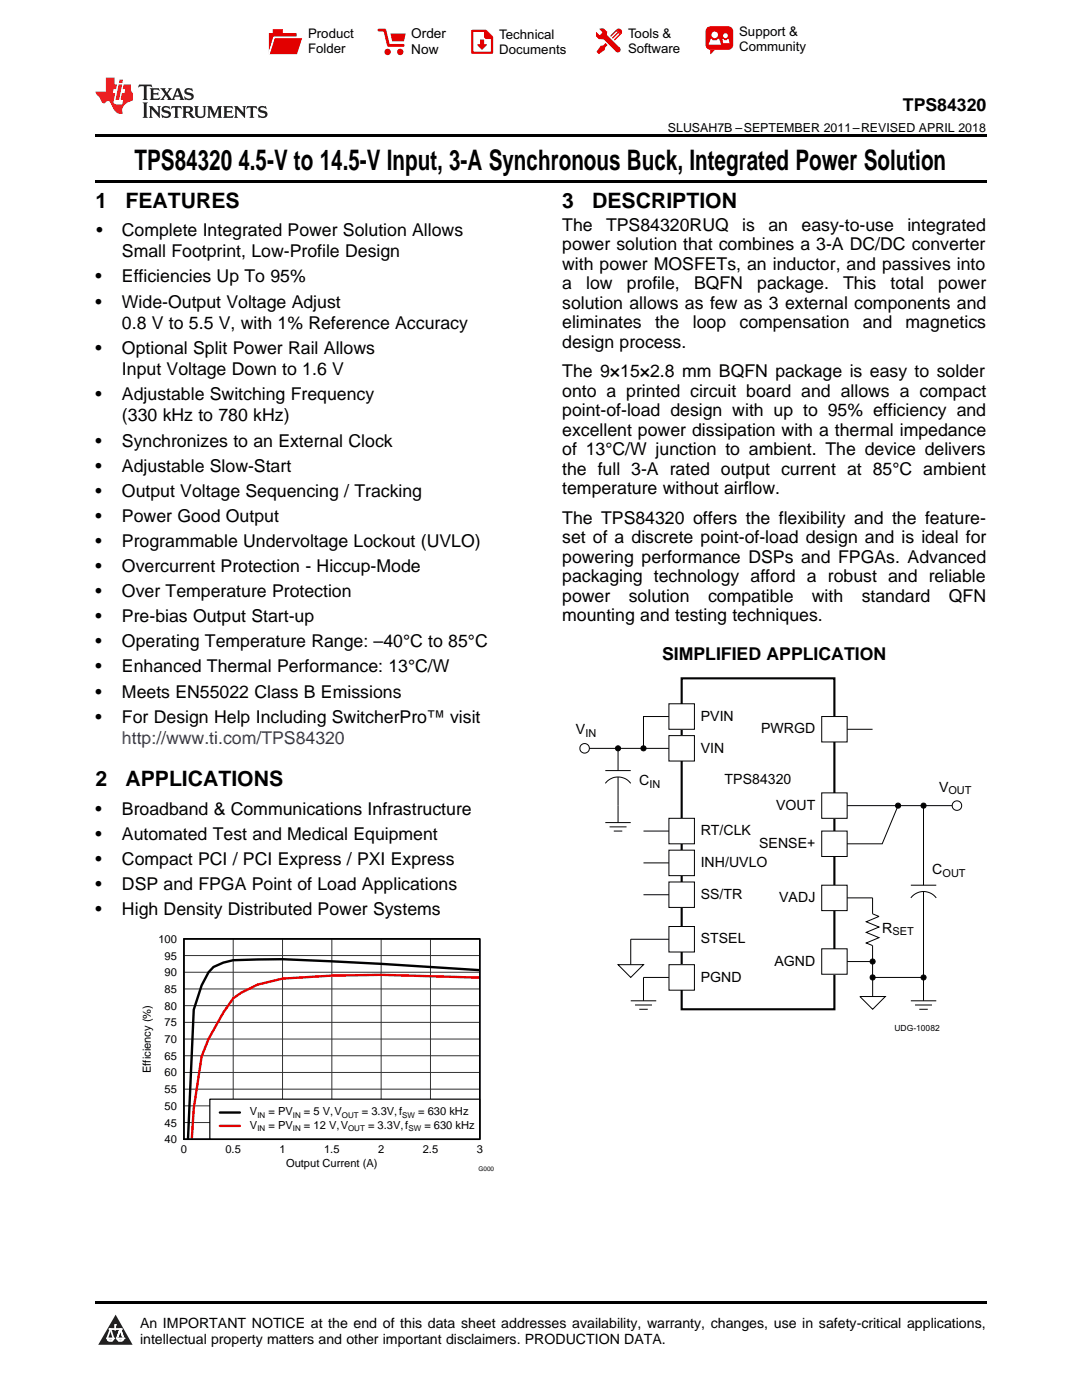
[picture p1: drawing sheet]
<svg xmlns="http://www.w3.org/2000/svg" width="216mm" height="279mm" viewBox="0 0 216 279" stroke-linecap="round" stroke-linejoin="round" font-family="sans-serif">
<defs><g id="words">
<g font-size="5.6">
<text x="26.8" y="33.9">TPS84320</text>
<text x="47.6" y="33.9">4.5-V to 14.5-V Input, 3-A Synchronous Buck, Integrated Power Solution</text>
</g>
<g font-size="4.2">
<text x="19" y="41.4">1</text>
<text x="25" y="41.4">FEATURES</text>
<text x="112.2" y="41.4">3</text>
<text x="118.2" y="41.4">DESCRIPTION</text>
<text x="19" y="156.9">2</text>
<text x="25" y="156.9">APPLICATIONS</text>
</g>
<g font-size="3.5">
<text x="180.2" y="22.2">TPS84320</text>
<text x="19.2" y="47.1">•</text>
<text x="24.3" y="47.1">Complete Integrated Power Solution Allows</text>
<text x="112.2" y="46.1">The</text>
<text x="120.9" y="46.1">TPS84320RUQ</text>
<text x="148.1" y="46.1">is</text>
<text x="153.3" y="46.1">an</text>
<text x="159.9" y="46.1">easy-to-use</text>
<text x="181.1" y="46.1">integrated</text>
<text x="24.3" y="51.4">Small Footprint, Low-Profile Design</text>
<text x="112.2" y="50">power solution that combines a 3-A DC/DC converter</text>
<text x="112.2" y="53.8">with power MOSFETs, an inductor, and passives into</text>
<text x="19" y="56.4">•</text>
<text x="24.3" y="56.4">Efficiencies Up To 95%</text>
<text x="112.2" y="57.7">a</text>
<text x="117" y="57.7">low</text>
<text x="125.1" y="57.7">profile,</text>
<text x="138.5" y="57.7">BQFN</text>
<text x="151.1" y="57.7">package.</text>
<text x="168.2" y="57.7">This</text>
<text x="177.7" y="57.7">total</text>
<text x="187.2" y="57.7">power</text>
<text x="19" y="61.4">•</text>
<text x="24.3" y="61.4">Wide-Output Voltage Adjust</text>
<text x="24.3" y="65.6">0.8 V to 5.5 V, with 1% Reference Accuracy</text>
<text x="112.2" y="61.6">solution allows as few as 3 external components and</text>
<text x="112.2" y="65.5">eliminates</text>
<text x="130.7" y="65.5">the</text>
<text x="138.3" y="65.5">loop</text>
<text x="147.6" y="65.5">compensation</text>
<text x="172.2" y="65.5">and</text>
<text x="180.7" y="65.5">magnetics</text>
<text x="19" y="70.6">•</text>
<text x="24.3" y="70.6">Optional Split Power Rail Allows</text>
<text x="112.2" y="69.4">design process.</text>
<text x="24.3" y="74.9">Input Voltage Down to 1.6 V</text>
<text x="112.2" y="75.3">The 9×15×2.8 mm BQFN package is easy to solder</text>
<text x="19" y="79.9">•</text>
<text x="24.3" y="79.9">Adjustable Switching Frequency</text>
<text x="112.2" y="79.2">onto a printed circuit board and allows a compact</text>
<text x="112.2" y="83.1">point-of-load design with up to 95% efficiency and</text>
<text x="19" y="89.1">•</text>
<text x="24.3" y="84.1">(330 kHz to 780 kHz)</text>
<text x="24.3" y="89.1">Synchronizes to an External Clock</text>
<text x="112.2" y="87">excellent power dissipation with a thermal impedance</text>
<text x="19" y="94.1">•</text>
<text x="24.3" y="94.1">Adjustable Slow-Start</text>
<text x="112.2" y="90.8">of 13°C/W junction to ambient. The device delivers</text>
<text x="112.2" y="94.7">the full 3-A rated output current at 85°C ambient</text>
<text x="19" y="99.1">•</text>
<text x="24.3" y="99.1">Output Voltage Sequencing / Tracking</text>
<text x="112.2" y="98.6">temperature without airflow.</text>
<text x="19" y="104.1">•</text>
<text x="24.3" y="104.1">Power Good Output</text>
<text x="112.2" y="104.6">The TPS84320 offers the flexibility and the feature-</text>
<text x="19" y="109.1">•</text>
<text x="24.3" y="109.1">Programmable Undervoltage Lockout (UVLO)</text>
<text x="112.2" y="108.4">set of a discrete point-of-load design and is ideal for</text>
<text x="112.2" y="112.3">powering performance DSPs and FPGAs. Advanced</text>
<text x="19" y="114.2">•</text>
<text x="19" y="119.2">•</text>
<text x="24.3" y="114.2">Overcurrent Protection - Hiccup-Mode</text>
<text x="24.3" y="119.2">Over Temperature Protection</text>
<text x="112.2" y="116.2">packaging technology afford a robust and reliable</text>
<text x="19" y="124.2">•</text>
<text x="24.3" y="124.2">Pre-bias Output Start-up</text>
<text x="112.2" y="120.1">power</text>
<text x="112.2" y="124">mounting and testing techniques.</text>
<text x="125.5" y="120.1">solution</text>
<text x="141.3" y="120.1">compatible</text>
<text x="162" y="120.1">with</text>
<text x="171.9" y="120.1">standard</text>
<text x="189.3" y="120.1">QFN</text>
<text x="19" y="129.2">•</text>
<text x="24.3" y="129.2">Operating Temperature Range: –40°C to 85°C</text>
<text x="132.1" y="131.7">SIMPLIFIED APPLICATION</text>
<text x="19" y="134.2">•</text>
<text x="24.3" y="134.2">Enhanced Thermal Performance: 13°C/W</text>
<text x="19" y="139.2">•</text>
<text x="24.3" y="139.2">Meets EN55022 Class B Emissions</text>
<text x="19" y="144.2">•</text>
<text x="24.3" y="144.2">For Design Help Including SwitcherPro™ visit</text>
<text x="19" y="162.6">•</text>
<text x="19" y="167.6">•</text>
<text x="24.3" y="162.6">Broadband &amp; Communications Infrastructure</text>
<text x="24.3" y="167.6">Automated Test and Medical Equipment</text>
<text x="19" y="172.6">•</text>
<text x="24.3" y="172.6">Compact PCI / PCI Express / PXI Express</text>
<text x="19" y="177.6">•</text>
<text x="24.3" y="177.6">DSP and FPGA Point of Load Applications</text>
<text x="19" y="182.6">•</text>
<text x="24.3" y="182.6">High Density Distributed Power Systems</text>
</g>
<text font-size="3.5" fill="#0000c8" x="24.3" y="148.4">http://www.ti.com/TPS84320</text>
<g font-size="2.8" fill="#010202">
<text x="139.8" y="143.8">PVIN</text>
<text x="114.9" y="146.5">V</text>
<text x="151.9" y="146.4">PWRGD</text>
<text x="139.8" y="150.2">VIN</text>
<text x="127.5" y="156.7">C</text>
<text x="144.6" y="156.5">TPS84320</text>
<text x="154.9" y="161.6">VOUT</text>
<text x="187.4" y="158">V</text>
<text x="139.8" y="166.7">RT/CLK</text>
<text x="139.8" y="173">INH/UVLO</text>
<text x="151.5" y="169.2">SENSE+</text>
<text x="139.8" y="179.4">SS/TR</text>
<text x="186" y="174.5">C</text>
<text x="155.5" y="180">VADJ</text>
<text x="139.8" y="188.3">STSEL</text>
<text x="176" y="186.1">R</text>
<text x="139.8" y="195.9">PGND</text>
<text x="154.5" y="192.7">AGND</text>
</g>
<g font-size="2.8">
<text x="27.9" y="265">An IMPORTANT NOTICE at the end of this data sheet addresses availability, warranty, changes, use in safety-critical applications,</text>
<text x="27.9" y="268.2">intellectual property matters and other important disclaimers. PRODUCTION DATA.</text>
</g>
<g font-size="2.7">
<text x="82.1" y="7.7">Order</text>
<text x="82.1" y="10.7">Now</text>
</g>
<g font-size="2.6">
<text x="61.5" y="7.6">Product</text>
<text x="61.5" y="10.6">Folder</text>
<text x="99.6" y="7.8">Technical</text>
<text x="99.6" y="10.8">Documents</text>
<text x="125.3" y="7.6">Tools &amp;</text>
<text x="125.3" y="10.6">Software</text>
<text x="147.5" y="7.2">Support &amp;</text>
<text x="147.5" y="10.2">Community</text>
</g>
<text font-size="2.5" x="133.3" y="26.3">SLUSAH7B –SEPTEMBER 2011–REVISED APRIL 2018</text>
<g font-size="2.2" fill="#010202">
<text x="116.8" y="147">IN</text>
<text x="129.6" y="157.2">IN</text>
<text x="189.2" y="158.5">OUT</text>
<text x="188.1" y="175">OUT</text>
<text x="178.1" y="186.6">SET</text>
</g>
<g font-size="2.2">
<text x="31.6" y="188.2">100</text>
<text x="32.9" y="191.5">95</text>
<text x="32.9" y="194.8">90</text>
<text x="32.9" y="201.5">80</text>
<text x="32.9" y="198.2">85</text>
<text x="32.9" y="208.2">70</text>
<text x="32.9" y="204.8">75</text>
<text x="30.1" y="214.2" transform="rotate(-90 30.1 214.2)">Efficiency (%)</text>
<text x="32.9" y="214.8">60</text>
<text x="32.9" y="211.5">65</text>
<text x="32.9" y="221.5">50</text>
<text x="32.9" y="218.2">55</text>
<text x="32.9" y="224.8">45</text>
<text x="49.9" y="222.6">V</text>
<text x="49.9" y="225.3">V</text>
<text x="53.6" y="222.6">= PV</text>
<text x="53.6" y="225.3">= PV</text>
<text x="60.6" y="222.6">= 5 V, V</text>
<text x="60.6" y="225.3">= 12 V, V</text>
<text x="72.2" y="222.6">= 3.3V, f</text>
<text x="73.4" y="225.3">= 3.3V, f</text>
<text x="83.4" y="222.6">= 630 kHz</text>
<text x="84.7" y="225.3">= 630 kHz</text>
<text x="32.9" y="228.2">40</text>
<text x="36.1" y="230.1">0</text>
<text x="45" y="230.1">0.5</text>
<text x="55.8" y="230.1">1</text>
<text x="57.1" y="232.8">Output Current (A)</text>
<text x="64.7" y="230.1">1.5</text>
<text x="75.4" y="230.1">2</text>
<text x="84.4" y="230.1">2.5</text>
<text x="95.1" y="230.1">3</text>
</g>
<text font-size="1.7" fill="#010202" x="178.5" y="205.7">UDG-10082</text>
<g font-size="1.6">
<text x="51.4" y="223">IN</text>
<text x="51.4" y="225.7">IN</text>
<text x="58.4" y="223">IN</text>
<text x="58.4" y="225.7">IN</text>
<text x="68.2" y="223">OUT</text>
<text x="69.5" y="225.7">OUT</text>
<text x="80.3" y="223">SW</text>
<text x="81.5" y="225.7">SW</text>
</g>
<text font-size="1.3" x="95.5" y="233.7">G000</text>
</g></defs>
<path d="M23.1 262.4l3.4 6h-6.9z" fill="#231f20"/>
<path d="M21.4 267.1h1.2l-.3 .5h-.3a.55 .55 0 0 1-.6-.5z" fill-rule="evenodd" fill="#fff"/>
<path d="M21.4 267.1h1.2l-.3 .5h-.3a.55 .55 0 0 1-.6-.5z" fill="none" stroke="#231f20" stroke-width=".34"/>
<path d="M21.4 267.1l1.2 .1-.3 .4h-.5z" fill="none" stroke="#fff" stroke-width=".34"/>
<path d="M23 265.3h.1" fill="none" stroke="#fff" stroke-width=".34"/>
<path d="M23 264.4v.9z" fill="#fff"/>
<path d="M23 264.4v.9z" fill="none" stroke="#fff" stroke-width=".34"/>
<circle cx="23" cy="264.4" r=".17" fill="#fff"/>
<path d="M21.9 265.2h.1" fill="none" stroke="#fff" stroke-width=".34"/>
<path d="M21.9 265.2h2.3z" fill="#fff"/>
<path d="M21.9 265.2h2.3z" fill="none" stroke="#fff" stroke-width=".34"/>
<circle cx="24.2" cy="265.2" r=".17" fill="#fff"/>
<path d="M23.3 267.1h.1" fill="none" stroke="#fff" stroke-width=".34"/>
<path d="M24 265.2l-.7 1.9z" fill="#fff"/>
<path d="M24 265.2l-.7 1.9z" fill="none" stroke="#fff" stroke-width=".34"/>
<path d="M24 265.2l.7 1.9z" fill="#fff"/>
<path d="M24 265.2l.7 1.9z" fill="none" stroke="#fff" stroke-width=".34"/>
<path d="M24.6 267.1h.1" fill="none" stroke="#fff" stroke-width=".34"/>
<circle cx="21.4" cy="267.1" r=".17" fill="#fff"/>
<path d="M22.1 265.2l-.7 1.9z" fill="#fff"/>
<path d="M22.1 265.2l-.7 1.9z" fill="none" stroke="#fff" stroke-width=".34"/>
<path d="M22.1 265.2l.5 1.9z" fill="#fff"/>
<path d="M22.1 265.2l.5 1.9z" fill="none" stroke="#fff" stroke-width=".34"/>
<circle cx="22.6" cy="267.1" r=".17" fill="#fff"/>
<path d="M23.4 267.1h1.3a.65 .65 0 0 1-.7 .5 .65 .65 0 0 1-.6-.5z" fill-rule="evenodd" fill="#fff"/>
<path d="M23.4 267.1h1.3a.65 .65 0 0 1-.7 .5 .65 .65 0 0 1-.6-.5z" fill="none" stroke="#231f20" stroke-width=".34"/>
<path d="M23.4 267.1h1.3l-.4 .5h-.6z" fill="none" stroke="#fff" stroke-width=".34"/>
<path d="M23.3 267.1h.1" fill="none" stroke="#fff" stroke-width=".34"/>
<circle cx="24.7" cy="267.1" r=".17" fill="#fff"/>
<path d="M19 259.7h177.8v.5h-177.8z" fill="#000"/>
<path d="M36.7 187.4h59v40h-59z" fill="none" stroke="#000" stroke-width=".24"/>
<g fill="none" stroke="#333" stroke-width=".2">
<path d="M36.7 187.4h59v40h-59zM36.7 197.4h59M36.7 194h59M36.7 190.7h59M46.5 187.4v40M56.4 187.4v40M66.2 187.4v40M76.1 187.4v40M85.9 187.4v40M36.7 217.4h59M36.7 214h59M36.7 210.7h59"/>
<path d="M36.7 207.4h59M36.7 204h59M36.7 200.7h59M36.7 224h59M36.7 220.7h59"/>
</g>
<path d="M95.7 193.6l-19.6-1.2-19.7-1-9.9 .2-1.9 .5-2 .9-1 1-1.4 2.7-1.5 4.8-1.2 25.9" fill="none" stroke="#000" stroke-width=".48"/>
<path d="M95.7 195.1l-19.6-.6-9.9 .2-9.8 .6-4.9 1.2-3.4 1.6-1.6 1.1-1.9 2.9-3 5.2-1.4 3.5-1.5 10.4-.4 6.2" fill="none" stroke="#f00" stroke-width=".48"/>
<path d="M41.9 219.4h53.8v8h-53.8z" fill="#fff"/>
<path d="M41.9 219.4h53.8v8h-53.8z" fill="none" stroke="#000" stroke-width=".24"/>
<path d="M43.9 222h4" fill="none" stroke="#000" stroke-width=".48"/>
<path d="M43.9 224.7h4" fill="none" stroke="#f00" stroke-width=".48"/>
<path d="M36.7 187.4h59v40h-59z" fill="none" stroke="#000" stroke-width=".32"/>
<path d="M136 135.4h30.5v66h-30.5z" fill="none" stroke="#010202" stroke-width=".43"/>
<path d="M133.5 140.5h5.1v5h-5.1z" fill-rule="evenodd" fill="#fff"/>
<path d="M133.5 140.5h5.1v5h-5.1z" fill="none" stroke="#010202" stroke-width=".2"/>
<path d="M133.5 146.8h5.1v5.1h-5.1z" fill-rule="evenodd" fill="#fff"/>
<path d="M133.5 146.8h5.1v5.1h-5.1z" fill="none" stroke="#010202" stroke-width=".2"/>
<path d="M164 158.2h5v5.1h-5z" fill-rule="evenodd" fill="#fff"/>
<path d="M164 158.2h5v5.1h-5z" fill="none" stroke="#010202" stroke-width=".2"/>
<path d="M133.5 192.5h5.1v5.1h-5.1z" fill-rule="evenodd" fill="#fff"/>
<path d="M133.5 192.5h5.1v5.1h-5.1z" fill="none" stroke="#010202" stroke-width=".2"/>
<path d="M164 176.7h5v5h-5z" fill-rule="evenodd" fill="#fff"/>
<path d="M164 176.7h5v5h-5z" fill="none" stroke="#010202" stroke-width=".2"/>
<path d="M164 189.4h5v5h-5z" fill-rule="evenodd" fill="#fff"/>
<path d="M164 189.4h5v5h-5z" fill="none" stroke="#010202" stroke-width=".2"/>
<circle cx="179.2" cy="160.8" r=".51" fill="#010202"/>
<g fill="none" stroke="#010202" stroke-width=".2">
<path d="M169 160.8h10.2"/>
<circle cx="179.2" cy="160.8" r=".51"/>
</g>
<circle cx="184.3" cy="160.8" r=".51" fill="#010202"/>
<g fill="none" stroke="#010202" stroke-width=".2">
<path d="M169 179.2h5.1v3.2l1.3 .5-2.6 1.1 2.6 1-2.6 1.1 2.6 1-2.6 1.1 1.3 .5v3.2M179.2 160.8h5.1v15.9M181.7 179.2a3.2 3.2 0 0 1 5.1 0M181.7 176.7h5.1M184.3 177.9v21.8M181.7 199.7h5.1M182.6 200.6h3.4M183.4 201.4h1.7"/>
<circle cx="184.3" cy="160.8" r=".51"/>
</g>
<circle cx="174.1" cy="191.9" r=".51" fill="#010202"/>
<g fill="none" stroke="#010202" stroke-width=".2">
<path d="M169 191.9h5.1"/>
<circle cx="174.1" cy="191.9" r=".51"/>
</g>
<circle cx="190.9" cy="160.8" r=".95" fill="#fff"/>
<g fill="none" stroke="#010202" stroke-width=".2">
<path d="M184.3 160.8h5.7"/>
<circle cx="190.9" cy="160.8" r=".95"/>
</g>
<path d="M171.6 198.9h5.1l-2.6 2.5z" fill="#fff"/>
<path d="M125.9 199.7h5M133.5 195.1h-5.1v4.6M171.6 198.9h5.1l-2.6 2.5zM174.1 195.1v3.8M126.7 200.6h3.4M127.6 201.4h1.7" fill="none" stroke="#010202" stroke-width=".2"/>
<circle cx="128.4" cy="149.3" r=".51" fill="#010202"/>
<g fill="none" stroke="#010202" stroke-width=".2">
<path d="M133.5 143h-5.1v6.4h5.1"/>
<circle cx="128.4" cy="149.3" r=".51"/>
</g>
<circle cx="123.3" cy="149.3" r=".51" fill="#010202"/>
<g fill="none" stroke="#010202" stroke-width=".2">
<path d="M120.8 156.3a3.2 3.2 0 0 1 5.1 0M120.8 153.8h5.1M123.3 155.1v9.1M128.4 149.4h-5.1v4.4M120.8 164.2h5.1M121.6 165h3.4M122.5 165.9h1.7"/>
<circle cx="123.3" cy="149.3" r=".51"/>
</g>
<circle cx="116.7" cy="149.3" r=".95" fill="#fff"/>
<g fill="none" stroke="#010202" stroke-width=".2">
<path d="M117.6 149.4h5.7"/>
<circle cx="116.7" cy="149.3" r=".95"/>
</g>
<path d="M164 143h5v5.1h-5z" fill-rule="evenodd" fill="#fff"/>
<path d="M164 143h5v5.1h-5zM169 145.5h5.1" fill="none" stroke="#010202" stroke-width=".2"/>
<path d="M133.5 184.9h5.1v5.1h-5.1z" fill-rule="evenodd" fill="#fff"/>
<path d="M125.9 187.4h7.6M133.5 184.9h5.1v5.1h-5.1z" fill="none" stroke="#010202" stroke-width=".2"/>
<path d="M133.5 163.3h5.1v5.1h-5.1z" fill-rule="evenodd" fill="#fff"/>
<path d="M128.4 165.9h5.1M133.5 163.3h5.1v5.1h-5.1z" fill="none" stroke="#010202" stroke-width=".2"/>
<path d="M133.5 169.7h5.1v5.1h-5.1z" fill-rule="evenodd" fill="#fff"/>
<path d="M128.4 172.2h5.1M133.5 169.7h5.1v5.1h-5.1z" fill="none" stroke="#010202" stroke-width=".2"/>
<path d="M133.5 176h5.1v5.1h-5.1z" fill-rule="evenodd" fill="#fff"/>
<path d="M128.4 178.6h5.1M133.5 176h5.1v5.1h-5.1z" fill="none" stroke="#010202" stroke-width=".2"/>
<path d="M123.3 192.5h5.1l-2.5 2.6z" fill="#fff"/>
<path d="M123.3 192.5h5.1l-2.5 2.6zM125.9 187.4v5.1" fill="none" stroke="#010202" stroke-width=".2"/>
<circle cx="174.1" cy="195.1" r=".51" fill="#010202"/>
<g fill="none" stroke="#010202" stroke-width=".2">
<path d="M174.1 191.9v3.2"/>
<circle cx="174.1" cy="195.1" r=".51"/>
</g>
<circle cx="184.3" cy="195.1" r=".51" fill="#010202"/>
<g fill="none" stroke="#010202" stroke-width=".2">
<path d="M179.2 160.8l-3.2 7.6h-9.5M174.1 195.1h10.2"/>
<circle cx="184.3" cy="195.1" r=".51"/>
</g>
<path d="M164 165.9h5v5h-5z" fill-rule="evenodd" fill="#fff"/>
<path d="M164 165.9h5v5h-5z" fill="none" stroke="#010202" stroke-width=".2"/>
<path d="M19 35.9h177.8v.5h-177.8zM19 26.8h177.8v.6h-177.8z" fill="#000"/>
<path d="M27.7 16.9l-.1 .6 .6-.3h.5v.2v2.2l-.2 .4h1l-.2-.4v-2.2v-.2h.5l.6 .3-.2-.6zM29.9 17.6l.2 .4v1.6l-.2 .4h1.9l.1-.6a1.09 1.09 0 0 1-1.3 .1v-.6h.6l.4 .2v-.7l-.2 .2h-.8v-.6l.2-.1a1.01 1.01 0 0 1 1 .3l-.1-.6zM32 17.6l.9 1.2-1 1.2h.9l-.2-.3 .5-.7 .5 .7-.3 .3h1.7l-.2-.3 .1-.4h1l.1 .4-.2 .3h1l-.3-.4-.7-2h-.5l-1 2.2-.8-1.1 .9-1.1h-.9l.2 .2-.4 .7-.4-.7 .2-.2zM35.4 18l.4 1h-.8zM37 17.7a.66 .66 0 0 0-.2 .8 .66 .66 0 0 0 .6 .4l.7 .2 .1 .2a.8 .8 0 0 1-.7 .4 .8 .8 0 0 1-.7-.5l.1 .8 .2-.2a.94 .94 0 0 0 1.1 .1 .94 .94 0 0 0 .4-.9 1.48 1.48 0 0 0-1.3-.6v-.4a1.1 1.1 0 0 1 1.2 .2l-.2-.6-.2 .1-.5-.1zM28.5 20.4l.2 .4v2.3l-.2 .4h1l-.2-.4v-2.3l.2-.4zM29.7 21.2l.2 .4v1.5l-.2 .4h.8l-.3-.4 .1-1.3 1.6 1.8v-2l.2-.4h-.7l.2 .2v1.1l-1.2-1.3zM32.5 21.3a.66 .66 0 0 0-.2 .8 .66 .66 0 0 0 .6 .4l.6 .2 .2 .2a.8 .8 0 0 1-.8 .4 .8 .8 0 0 1-.7-.5l.2 .7 .2-.1a.94 .94 0 0 0 1 .1 .94 .94 0 0 0 .5-1 1.47 1.47 0 0 0-1.3-.6l-.1-.3a1.1 1.1 0 0 1 1.3 .2l-.2-.6-.2 .1-.5-.2zM34.3 21.2l-.2 .6a.64 .64 0 0 1 .8-.3v1.6l-.2 .4h1l-.3-.4 .1-1.6a.66 .66 0 0 1 .8 .3l-.2-.6zM36.3 21.2l.3 .4v1.5l-.3 .4h1l-.2-.2v-.7h.5l.1 .1a.8 .8 0 0 0 1.2 .7l-1-1a.62 .62 0 0 0 .6-.5 .62 .62 0 0 0-.6-.7zM37.1 21.5h.1a.48 .48 0 0 1 .6 0 .48 .48 0 0 1 .1 .6l-.2 .1-.6 .1zM38.7 21.2l.2 .2a2.29 2.29 0 0 0 .4 2 1.05 1.05 0 0 0 1.7-.7v-1.3l.2-.2h-.8l.2 .4v1.1a.61 .61 0 0 1-.6 .6 .61 .61 0 0 1-.6-.6v-1.1l.3-.4zM41.3 21.2l.3 .4v1.5l-.3 .4h.8l-.2-.4v-1.4l.8 1.9 .9-1.9v1.4l-.2 .4h.9l-.2-.4v-1.5l.2-.4h-.8l-.7 1.5-.6-1.5zM44.5 21.2l.2 .4v1.5l-.2 .4h1.9l.2-.6a1.1 1.1 0 0 1-1.4 .2v-.7h.6l.4 .2v-.6l-.2 .1-.8 .1v-.6l.2-.1a1.02 1.02 0 0 1 1.1 .2l-.2-.5zM46.7 21.2l.2 .4v1.5l-.2 .4h.8l-.3-.4 .1-1.3 1.6 1.8v-2l.2-.4h-.7l.2 .2v1.1l-1.2-1.3zM49.3 21.2l-.1 .6a.64 .64 0 0 1 .8-.3v1.6l-.3 .4h1l-.2-.4v-1.6a.66 .66 0 0 1 .8 .3l-.1-.6zM51.7 21.3a.66 .66 0 0 0-.2 .7 .66 .66 0 0 0 .7 .5l.6 .2 .1 .2a.8 .8 0 0 1-.7 .4 .8 .8 0 0 1-.7-.5l.1 .7 .2-.1a.94 .94 0 0 0 1.1 .1 .94 .94 0 0 0 .4-1 1.48 1.48 0 0 0-1.2-.6l-.1-.3a1.1 1.1 0 0 1 1.2 .2l-.2-.6-.1 .1-.6-.2z" fill="#231f20"/>
<path d="M21.1 15.5v2.8h-2v.4l.9 .9a.96 .96 0 0 0 1 1 .59 .59 0 0 1 .5-.4 .59 .59 0 0 1 .5 .3l.4 .8a1.61 1.61 0 0 0 2.1 1.3 1.63 1.63 0 0 1 1.1-2.2l.9-.3v-1.5a1.6 1.6 0 0 1-.4-1.7h-1.4l-.2 .9h.5l-.2 .8h-.5l-.2 1v.3h.5l-.2 .9h-.7a.74 .74 0 0 1-1-.6l.3-1.6h-.5l.2-.8h.5l.1-.9h-.4v-1.4zM23.7 16.9l-.7 3h.8l.6-3zM23.8 15.9l-.1 .7h.7l.2-.7z" fill="#ee1d23"/>
<g fill="#d60000">
<path d="M54.4 5.8h2v.8h2.8v4.2h-5.5v-4.2h.7z" fill-rule="evenodd"/>
<path d="M54.7 7.5h5.6l-1 3.3h-5.6z" fill-rule="evenodd"/>
</g>
<path d="M54.6 7.4h5.8l-.1 .1h-5.5l-1.1 3.3z" fill-rule="evenodd" fill="#fff"/>
<path d="M54.6 7.4h5.8l-.1 .1h-5.5l-1.1 3.3z" fill="none" stroke="#fff" stroke-width=".2"/>
<path d="M75.6 6h1.2l.7 3.1h3" fill="none" stroke="#d60000" stroke-width=".56"/>
<g fill="#d60000">
<path d="M77.9 6.7h3.1l-.4 1.5h-2.3z" fill-rule="evenodd"/>
<circle cx="77.3" cy="10.4" r=".64"/>
<circle cx="79.9" cy="10.4" r=".64"/>
</g>
<path d="M94.2 6.2h2.7l1.3 1.2v3.1h-4z" fill="none" stroke="#d60000" stroke-width=".44"/>
<g fill="#d60000">
<path d="M95.8 7.9h.8v1h.6l-1 1.1-1-1v-.1h.6z" fill-rule="evenodd"/>
<path d="M96.6 6.2h.3l1.3 1.2v.4h-1.3l-.3-.4z" fill-rule="evenodd"/>
<path d="M119.6 5.7h.9l.6 .6 .1 .7 2.5 2.5-.8 .8-2.3-2.3-1.1-.2-.6-.6v-.8l.7 .6 .5-.4v-.2l-.4-.5z" fill-rule="evenodd"/>
<path d="M119.9 9.1h.4l.5-.5 .4 .4-.5 .5v.4l-1.2 .9-.5-.5z" fill-rule="evenodd"/>
<path d="M123 5.9a.67 .67 0 0 1 .9 0 .67 .67 0 0 1 0 .9z" fill-rule="evenodd"/>
<path d="M123 5.9l.9 .9-1.2 1.2h-.2l.1-.2 .9-.9 .1-.2h-.3l-.9 1h-.2v-.2l.9-1 .1-.2h-.3l-.9 1h-.2v-.2z" fill-rule="evenodd"/>
<circle cx="123.3" cy="9.9" r=".54"/>
</g>
<path d="M121.1 6.3l-.1 .7" fill="none" stroke="#d60000" stroke-width=".2"/>
<g fill="#d60000">
<path d="M141.1 5.5l.6-.2h3.6a.95 .95 0 0 1 1 .9v2.8a.95 .95 0 0 1-1 .9h-3.6a.95 .95 0 0 1-.9-.9v-2.8z" fill-rule="evenodd"/>
<path d="M141.7 9.9h.9l-.7 .9h-.2z" fill-rule="evenodd"/>
</g>
<g fill="#fff">
<path d="M144.3 8.6h1.3z"/>
<path d="M141.8 7.8h.3l.1 .2h.8l.2-.2h.3l.4 1.1h-2.5z" fill-rule="evenodd"/>
<path d="M144.2 7.8h.2l.2 .2h.4l.2-.2h.2l.2 .8h-1.3z" fill-rule="evenodd"/>
<circle cx="142.6" cy="6.9" r=".65"/>
<circle cx="144.8" cy="7.1" r=".48"/>
</g>
<use href="#words"/>
</svg>
